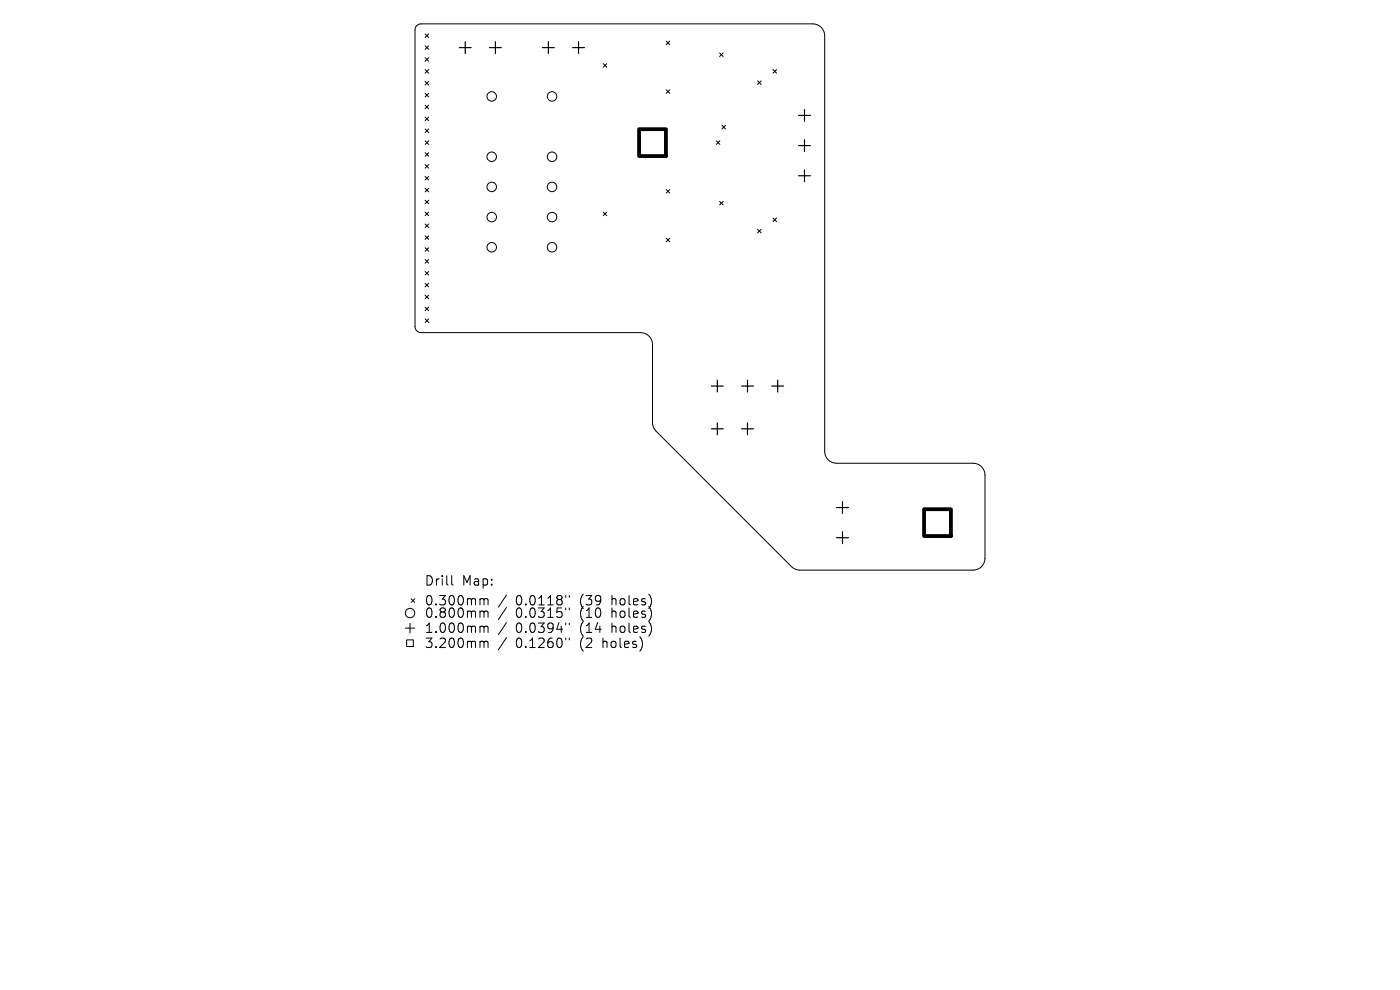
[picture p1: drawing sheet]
<svg xmlns="http://www.w3.org/2000/svg" width="297mm" height="210mm" viewBox="0 0 297 210" stroke-linecap="round" stroke-linejoin="round" font-family="sans-serif">
<defs><g id="words">
<g font-size="2.8">
<text x="90" y="124.5">Drill</text>
<text x="98" y="124.5">Map:</text>
<text x="90" y="128.7">0.300mm</text>
<text x="90" y="131.3">0.800mm</text>
<text x="109.4" y="128.7">0.0118&quot;</text>
<text x="109.4" y="131.3">0.0315&quot;</text>
<text x="123.2" y="128.7">(39</text>
<text x="123.2" y="131.3">(10</text>
<text x="130" y="128.7">holes)</text>
<text x="130" y="131.3">holes)</text>
<text x="90" y="134.5">1.000mm</text>
<text x="90" y="137.7">3.200mm</text>
<text x="109.4" y="134.5">0.0394&quot;</text>
<text x="109.4" y="137.7">0.1260&quot;</text>
<text x="123.2" y="134.5">(14</text>
<text x="123.2" y="137.7">(2</text>
<text x="128.1" y="137.7">holes)</text>
<text x="130" y="134.5">holes)</text>
</g>
</g></defs>
<g fill="none" stroke="#000" stroke-width=".21">
<path d="M88.5 5.4l.8-.3h83.1a2.52 2.52 0 0 1 2.6 2.5v88.2a2.52 2.52 0 0 0 2.5 2.5h28.9a2.52 2.52 0 0 1 2.6 2.5v17.6a2.52 2.52 0 0 1-2.6 2.5h-36.7a2.52 2.52 0 0 1-1.8-.7l-28.7-28.7a2.52 2.52 0 0 1-.8-1.8v-16.6a2.52 2.52 0 0 0-2.5-2.5h-46.6a1.26 1.26 0 0 1-1.3-1.3v-63zM90.2 7.2l.7 .8M90.2 9.7l.7 .8M90.2 12.2l.7 .8M90.2 14.8l.7 .7M90.2 17.3l.7 .7M90.2 19.8l.7 .8M90.9 7.2l-.7 .8M90.9 9.7l-.7 .8M90.9 12.2l-.7 .8M90.9 14.8l-.7 .7M90.9 17.3l-.7 .7"/>
<path d="M90.9 19.8l-.7 .8M128 13.5l.7 .8M128.7 13.5l-.7 .8M141.3 8.7l.8 .8M141.3 19l.8 .8M142.1 8.7l-.8 .8M142.1 19l-.8 .8M152.7 11.2l.7 .8M153.4 11.2l-.7 .8M160.7 17.2l.8 .7M161.5 17.2l-.8 .7M164 14.8l.7 .7"/>
<path d="M164.7 14.8l-.7 .7M90.2 22.3l.7 .8M90.2 24.8l.7 .8M90.2 27.4l.7 .7M90.2 29.9l.7 .7M90.2 32.4l.7 .8M90.2 34.9l.7 .8M90.2 37.4l.7 .8M90.2 40l.7 .7M90.9 22.3l-.7 .8M90.9 24.8l-.7 .8M90.9 27.4l-.7 .7"/>
<path d="M90.9 29.9l-.7 .7M90.9 32.4l-.7 .8M90.9 34.9l-.7 .8M90.9 37.4l-.7 .8M90.9 40l-.7 .7M152 29.9l.7 .7M152.7 29.9l-.7 .7M153.2 26.6l.7 .8M153.9 26.6l-.7 .8M90.2 42.5l.7 .7M90.2 45l.7 .7M90.2 47.5l.7 .8"/>
<path d="M90.2 50l.7 .8M90.2 52.5l.7 .8M90.2 55.1l.7 .7M90.2 57.6l.7 .7M90.9 42.5l-.7 .7M90.9 45l-.7 .7M90.9 47.5l-.7 .8M90.9 50l-.7 .8M90.9 52.5l-.7 .8M90.9 55.1l-.7 .7M90.9 57.6l-.7 .7M128 45l.7 .7"/>
<path d="M128.7 45l-.7 .7M141.3 40.2l.8 .8M141.3 50.5l.8 .8M142.1 40.2l-.8 .8M142.1 50.5l-.8 .8M152.7 42.7l.7 .8M153.4 42.7l-.7 .8M160.7 48.6l.8 .8M161.5 48.6l-.8 .8M164 46.3l.7 .7M164.7 46.3l-.7 .7M90.2 60.1l.7 .8"/>
<path d="M90.2 62.6l.7 .8M90.2 65.1l.7 .8M90.2 67.7l.7 .7M90.9 60.1l-.7 .8M90.9 62.6l-.7 .8M90.9 65.1l-.7 .8M90.9 67.7l-.7 .7M86 133.2h2M86.3 135.7h1.4v1.5h-1.4zM87 132.2v2M87.2 127l.8 .8M88 127l-.8 .8"/>
<path d="M95.8 122.1v1.7l.3 .3M102.1 127l.5 .1 .1 .2M102.1 129.6h.3l.3 .3M102.1 132.8l.5 .1 .1 .2M102.1 136l.5 .1 .1 .2M102.7 127.3l.3-.3 .4 .1 .1 1.2M102.7 127.3v1M102.7 129.9v1.1M102.7 133.1v1.1M102.7 136.3v1.1M102.7 129.9l.3-.3 .4 .1 .1 1.3M102.7 133.1l.3-.3 .4 .1 .1 1.3"/>
<path d="M102.7 136.3l.3-.3 .4 .1 .1 1.3M107.4 126.2l-1.7 2.6M107.4 128.9l-1.7 2.5M107.4 132.1l-1.7 2.5M107.4 135.3l-1.7 2.5M120 126.3v.4M120 129v.3M120 132.2v.3M120 135.4v.3M120.8 126.3v.4M120.8 129v.3M120.8 132.2v.3"/>
<path d="M120.8 135.4v.3"/>
<circle cx="104.3" cy="39.6" r="1.01"/>
<circle cx="104.3" cy="33.3" r="1.01"/>
<circle cx="104.3" cy="20.5" r="1.01"/>
<circle cx="117.1" cy="39.6" r="1.01"/>
<circle cx="117.1" cy="33.3" r="1.01"/>
<circle cx="117.1" cy="20.5" r="1.01"/>
<circle cx="104.3" cy="52.4" r="1.01"/>
<circle cx="104.3" cy="46" r="1.01"/>
<circle cx="117.1" cy="52.4" r="1.01"/>
<circle cx="117.1" cy="46" r="1.01"/>
<circle cx="87" cy="130" r="1"/>
</g>
<g fill="none" stroke="#000" stroke-width=".25">
<path d="M97.4 10.1h2.6M98.7 8.8v2.6M103.8 10.1h2.6M105.1 8.8v2.6M115.1 10.1h2.5M116.3 8.8v2.6M121.5 10.1h2.5M122.7 8.8v2.6M169.4 24.5h2.5M169.4 30.9h2.5M169.4 37.3h2.5M170.7 23.2v2.5"/>
<path d="M170.7 29.6v2.5M170.7 36v2.5M150.9 81.9h2.5M150.9 91h2.5M152.2 80.6v2.6M152.2 89.7v2.5M157.3 81.9h2.5M157.3 91h2.5M158.6 80.6v2.6M158.6 89.7v2.5M163.7 81.9h2.5M165 80.6v2.6"/>
<path d="M177.5 107.7h2.5M177.5 114.1h2.5M178.7 106.4v2.5M178.7 112.8v2.5"/>
</g>
<path d="M135.6 27.4h5.7v5.7h-5.7zM196 108h5.7v5.7h-5.7z" fill="none" stroke="#000" stroke-width=".81"/>
<use href="#words"/>
</svg>
